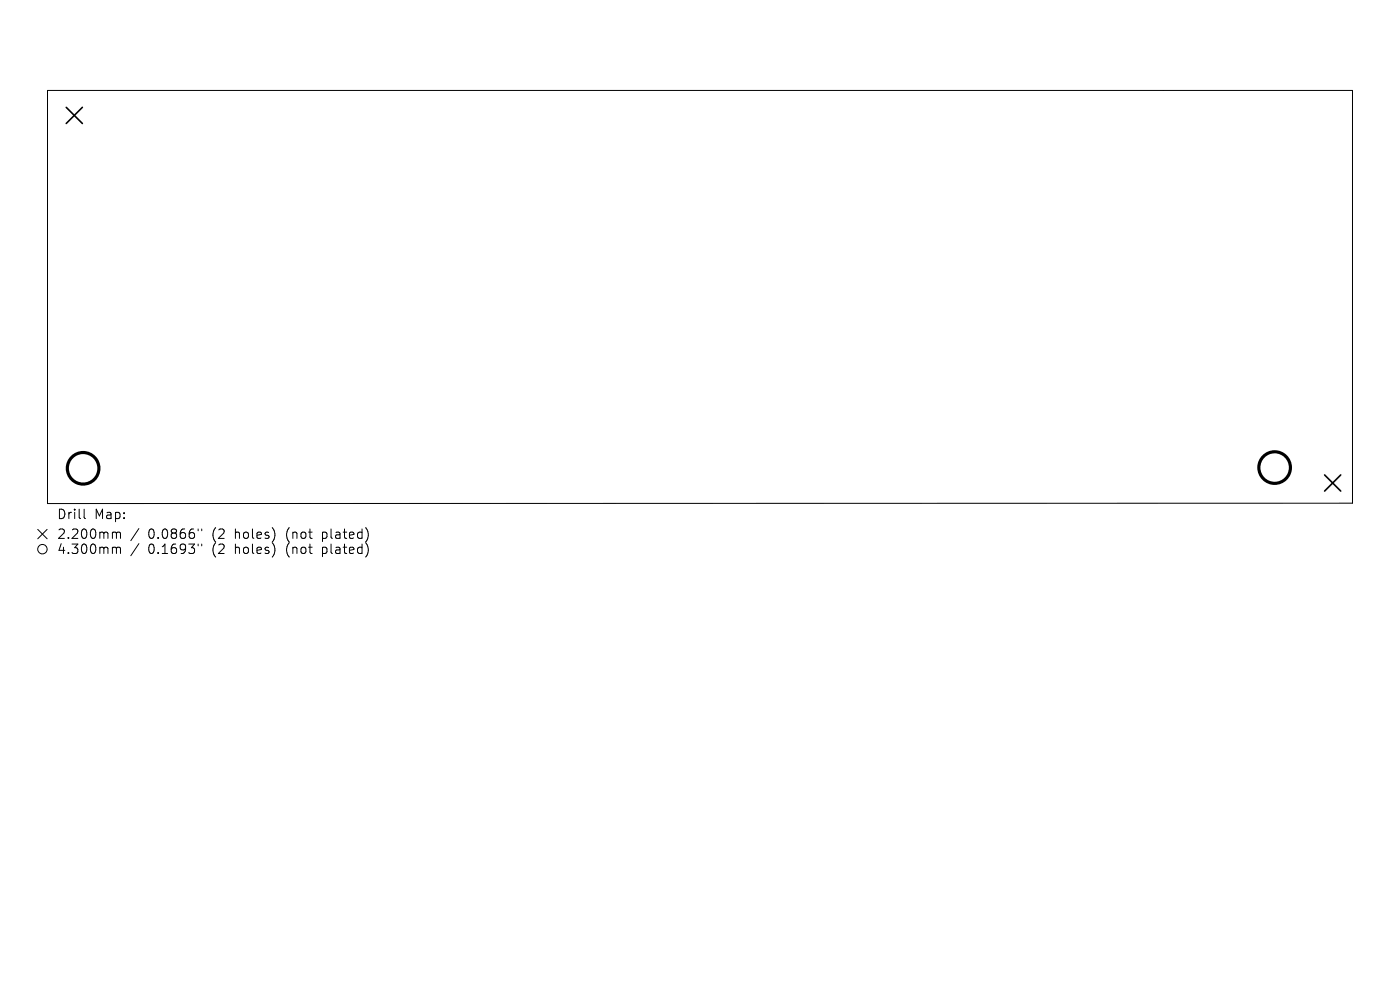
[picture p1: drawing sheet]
<svg xmlns="http://www.w3.org/2000/svg" width="297mm" height="210mm" viewBox="0 0 297 210" stroke-linecap="round" stroke-linejoin="round" font-family="sans-serif">
<defs><g id="words">
<g font-size="2.8">
<text x="12" y="110.4">Drill</text>
<text x="20" y="110.4">Map:</text>
<text x="12" y="114.6">2.200mm</text>
<text x="12" y="117.8">4.300mm</text>
<text x="31.4" y="114.6">0.0866&quot;</text>
<text x="31.4" y="117.8">0.1693&quot;</text>
<text x="45.2" y="114.6">(2</text>
<text x="45.2" y="117.8">(2</text>
<text x="50.1" y="114.6">holes)</text>
<text x="50.1" y="117.8">holes)</text>
<text x="61.2" y="114.6">(not</text>
<text x="61.2" y="117.8">(not</text>
<text x="69" y="114.6">plated)</text>
<text x="69" y="117.8">plated)</text>
</g>
</g></defs>
<g fill="none" stroke="#000" stroke-width=".21">
<path d="M10.1 19.2h276.8v87.5l-276.8 .1zM8 112.3l2 2M10 112.3l-2 2M17.8 108v1.7l.3 .3M24.1 112.9h.3l.3 .3M24.1 116.1h.3l.3 .3M24.7 113.2l.3-.3 .5 .1 .1 1.2M24.7 113.2v1M24.7 116.4v1M24.7 116.4l.3-.3 .5 .1 .1 1.2M29.5 112.1l-1.7 2.6M29.5 115.3l-1.7 2.6"/>
<path d="M42 112.2v.4M42 115.4v.4M42.8 112.2v.4M42.8 115.4v.4"/>
<circle cx="9" cy="116.5" r="1"/>
</g>
<path d="M14.1 22.8l3.4 3.4M17.5 22.8l-3.4 3.4M281 100.7l3.4 3.5M284.4 100.7l-3.4 3.5" fill="none" stroke="#000" stroke-width=".34"/>
<g fill="none" stroke="#000" stroke-width=".67">
<circle cx="17.6" cy="99.3" r="3.3"/>
<circle cx="270.4" cy="99.2" r="3.3"/>
</g>
<use href="#words"/>
</svg>
